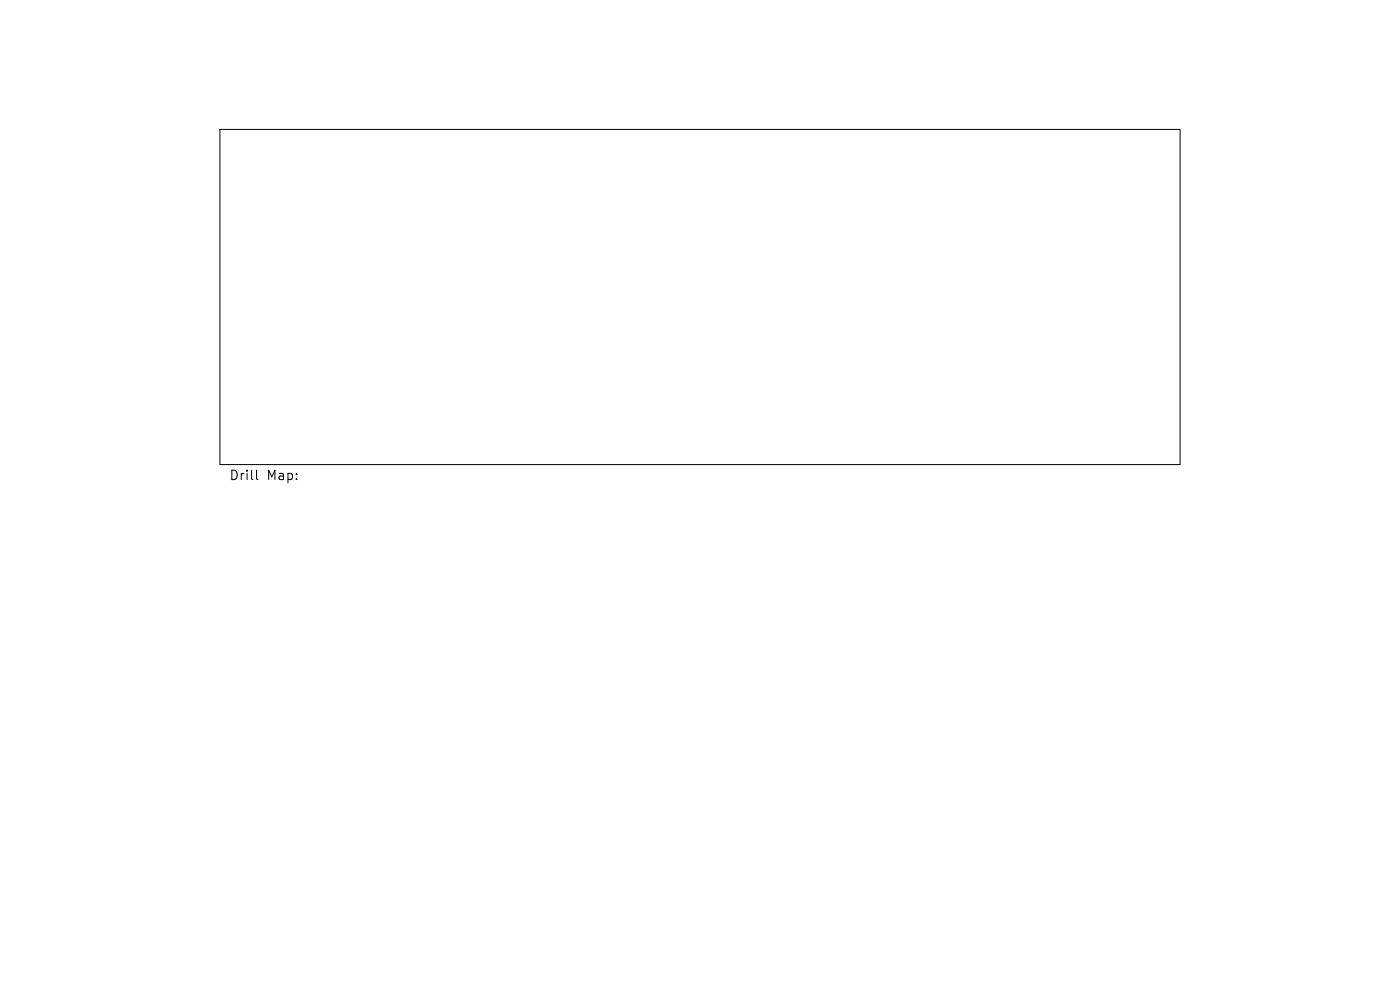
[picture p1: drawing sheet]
<svg xmlns="http://www.w3.org/2000/svg" width="297mm" height="210mm" viewBox="0 0 297 210" stroke-linecap="round" stroke-linejoin="round" font-family="sans-serif">
<defs><g id="words">
<g font-size="2.8">
<text x="48.6" y="102.1">Drill</text>
<text x="56.6" y="102.1">Map:</text>
</g>
</g></defs>
<path d="M46.7 27.5h203.7v71.1h-203.7zM54.4 99.7v1.8l.3 .2" fill="none" stroke="#000" stroke-width=".21"/>
<use href="#words"/>
</svg>
